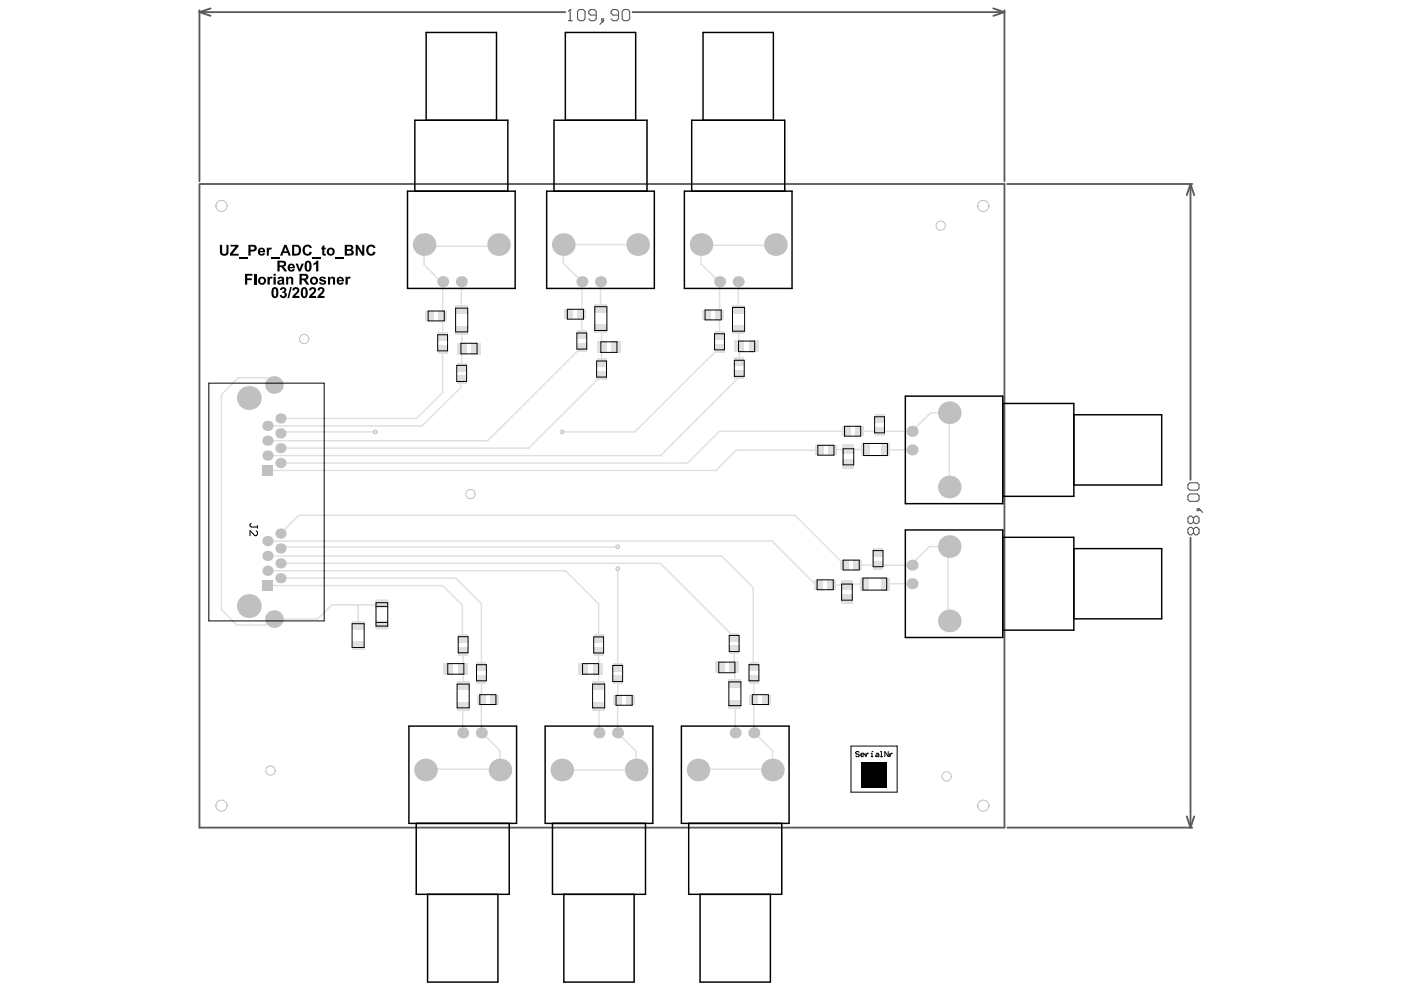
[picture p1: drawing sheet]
<svg xmlns="http://www.w3.org/2000/svg" width="297mm" height="210mm" viewBox="0 0 297 210" stroke-linecap="round" stroke-linejoin="round" font-family="sans-serif">
<g fill="none" stroke="#5a5a5a" stroke-width=".39">
<path d="M42.2 2.6l2.4 .8M42.2 2.6h77.4M42.2 2.2v36.1M44.6 1.8l-2.4 .8M133.8 2.6h78.7M210.1 1.8l2.4 .8M212.5 2.6l-2.4 .8M212.5 2.2v36.1M213.1 38.9h39.2M251.9 38.9l.8 2.4M251.9 38.9l-.8 2.4M251.9 38.9v62.6"/>
<path d="M251.9 113.8v61.3M213.1 175.1h39.2M251.1 172.8l.8 2.3M252.7 172.8l-.8 2.3"/>
</g>
<g fill="none" stroke="#5a5a5a" stroke-width=".24">
<path d="M120.2 4.4h.8M120.6 2h.1M120.6 2v2.4M120.6 2l-.4 .4M122.2 2.4l.4-.4h.8l.4 .4v1.6l-.4 .4h-.8l-.4-.4zM126.1 3.2h-1.1l-.4-.4v-.4l.4-.4h.7l.4 .4v1.6l-.4 .4h-.7l-.4-.4M127.3 4h.4v.4h-.4zM127.7 4.4l-.8 .8M130.9 3.2h-1.2l-.4-.4v-.4l.4-.4h.8l.4 .4v1.6l-.4 .4h-.8l-.4-.4M131.6 2.4l.4-.4h.8l.4 .4v1.6l-.4 .4h-.8l-.4-.4zM251.3 102.5l.4-.3h1.6l.4 .3v.8l-.4 .4h-1.6l-.4-.4zM251.3 104.9l.4-.4h1.6l.4 .4v.8l-.4 .4h-1.6l-.4-.4z"/>
<path d="M252.5 112l-.4-.4h-.4l-.4 .4v.8l.4 .4h.4l.4-.4M252.5 109.6l-.4-.4h-.4l-.4 .4v.8l.4 .4h.4l.4-.4M252.5 112l.4-.4h.4l.4 .4v.8l-.4 .4h-.4l-.4-.4M252.5 109.6l.4-.4h.4l.4 .4v.8l-.4 .4h-.4l-.4-.4M252.5 109.6v.8M252.5 112v.8M253.3 107.7h.4v.3h-.4zM253.7 107.7l.8 .7"/>
</g>
<circle cx="98" cy="141.5" r=".16" fill="#e0e0e0"/>
<path d="M98 137.8v7.3" fill="none" stroke="#e0e0e0" stroke-width=".31"/>
<circle cx="98" cy="141.5" r=".16" fill="#e0e0e0"/>
<path d="M59.3 119.2h80.4l14.7 14.7v.2l.9 .7M126.7 137.8v3.6l-.2 .1 .2 .2v3.4M155.3 137.5l.2 7.1M98 149.4l-.1 5.5M126.7 149.4v5.7M155.5 149v5.9" fill="none" stroke="#e0e0e0" stroke-width=".31"/>
<circle cx="175.9" cy="123.7" r=".16" fill="#e0e0e0"/>
<g fill="none" stroke="#e0e0e0" stroke-width=".31">
<path d="M97.6 60l.1 5.6M127 59.6l.1 5.6M156.2 59.8l.1 5.6M97.7 69.9v7.8M127.1 69.6l.2 .1v7M127.3 79.4h-.2l-15.2 15.4h-52.6M156.3 69.7l.1 6.9M58 81.5l-1.6-1.6h-6l-3.6 3.6v45.5l3.3 3.3h6.1l1.3-1.3h9.7M97.7 80.4l-.2 .2v1.4l-8.1 8.1h-32.8M183.1 95.1h-6.9l-.1 .2M187.4 95.1l5.6 .1M163.3 114.5l9.6 9.6"/>
<path d="M182.9 123.6l-7 .1M192.7 123.5l-5.5 .1"/>
</g>
<circle cx="123.1" cy="66.5" r=".16" fill="#e0e0e0"/>
<g fill="none" stroke="#e0e0e0" stroke-width=".31">
<path d="M134.9 51.7h-15.7v4l3.9 3.9v11.2M93.6 73.9v9.1l-5.5 5.5h-28.8M123.1 73.5h-.2l-19.7 19.8h-46.6M152.2 73.7h-.1l-17.8 17.7h-15.4M156.3 79.9l-16.5 16.5h-83.2M79.4 91.4h-19.8l-.3 .3M172.8 95.3h-17l-4.3 4.2h-94.9M179 91.2h-26.8l-6.7 6.8h-86.2M181.7 91.2h4.4M56.6 117.6h96l6.8 6.8v16.4l.1 .2M56.6 114.5h106.7M59.3 112.9l3.9-3.9h105l10.5 10.6"/>
<path d="M130.7 115.7l-71.1 .1-.3 .3M200.5 115.7v15.7M56.6 123.9h37.1l4.1 4.2v6.6M56.6 120.8h63.1l7 7v7.3M59.3 122.3h37.1l5.5 5.5v13.2M130.7 120.3v20.9"/>
</g>
<circle cx="181.7" cy="91.2" r=".16" fill="#e0e0e0"/>
<path d="M196.9 87.3l-3.9 4-6.9-.1M185.8 119.6h.1" fill="none" stroke="#e0e0e0" stroke-width=".31"/>
<circle cx="181.4" cy="119.6" r=".16" fill="#e0e0e0"/>
<path d="M200.5 115.7h-3.9l-3.9 3.9h-11.3M101.9 148l-.1 6.9 4 3.9v4h-15.8" fill="none" stroke="#e0e0e0" stroke-width=".31"/>
<circle cx="101.9" cy="143.7" r=".16" fill="#e0e0e0"/>
<path d="M101.9 143.7v4.3M130.7 148.2v6.9l3.9 3.9v3.9h-15.7" fill="none" stroke="#e0e0e0" stroke-width=".31"/>
<circle cx="130.7" cy="143.9" r=".16" fill="#e0e0e0"/>
<path d="M130.7 143.9v4.3M159.5 148v6.9l3.9 3.9v4h-15.7" fill="none" stroke="#e0e0e0" stroke-width=".31"/>
<circle cx="159.5" cy="143.7" r=".16" fill="#e0e0e0"/>
<path d="M164.1 51.9h-15.8v3.9l3.9 4v6.8M152.2 66.6h.1M196.9 87.3h3.9v15.8M159.5 143.7v4.3" fill="none" stroke="#e0e0e0" stroke-width=".31"/>
<circle cx="152.2" cy="71" r=".16" fill="#e0e0e0"/>
<path d="M93.7 60l-.1 11.2M93.7 66.8l-.1 .1M152.2 66.6v4.4M75.9 128l-.1 .1v4.2M80.8 127.8h-.5l-.2 .2h-9.9l-3 3" fill="none" stroke="#e0e0e0" stroke-width=".31"/>
<circle cx="93.6" cy="71.2" r=".16" fill="#e0e0e0"/>
<path d="M105.5 52.1h-15.8v3.9l4 4" fill="none" stroke="#e0e0e0" stroke-width=".31"/>
<g fill="none" stroke="#c0c0c0" stroke-width=".21">
<circle cx="199" cy="47.8" r=".98"/>
<circle cx="64.4" cy="71.7" r=".98"/>
<circle cx="79.4" cy="91.4" r=".39"/>
<circle cx="118.9" cy="91.4" r=".39"/>
<circle cx="99.5" cy="104.6" r=".98"/>
<circle cx="130.7" cy="115.7" r=".39"/>
<circle cx="130.7" cy="120.3" r=".39"/>
<circle cx="57.2" cy="163" r=".98"/>
<circle cx="200.3" cy="164.3" r=".98"/>
</g>
<g fill="#c0c0c0">
<circle cx="56.6" cy="114.5" r="1.09"/>
<circle cx="59.3" cy="112.9" r="1.09"/>
<circle cx="59.3" cy="98" r="1.09"/>
<circle cx="56.6" cy="96.4" r="1.09"/>
<circle cx="59.3" cy="94.8" r="1.09"/>
<circle cx="56.6" cy="93.3" r="1.09"/>
<circle cx="59.3" cy="91.7" r="1.09"/>
<circle cx="56.6" cy="90.1" r="1.09"/>
<circle cx="59.3" cy="88.5" r="1.09"/>
<circle cx="52.6" cy="84.2" r="2.52"/>
<circle cx="58" cy="81.5" r="1.86"/>
</g>
<path d="M55.5 98.5h2.2v2.1h-2.2z" fill-rule="evenodd" fill="#c0c0c0"/>
<path d="M45.7 43.6h.1M45.7 43.6a1.18 1.18 0 0 0 1.1 1.2 1.18 1.18 0 0 0 1.2-1.2M45.7 43.6a1.18 1.18 0 0 1 1.1-1.2 1.18 1.18 0 0 1 1.2 1.2M48 43.6h.1M206.8 43.6h.1M206.8 43.6a1.18 1.18 0 0 0 1.2 1.2 1.18 1.18 0 0 0 1.2-1.2M206.8 43.6a1.18 1.18 0 0 1 1.2-1.2 1.18 1.18 0 0 1 1.2 1.2M209.2 43.6h.1" fill="none" stroke="#c0c0c0" stroke-width=".21"/>
<g fill="#c0c0c0">
<circle cx="200.8" cy="103.1" r="2.4"/>
<circle cx="193" cy="91.3" r="1.17"/>
<circle cx="200.8" cy="87.3" r="2.4"/>
<circle cx="193" cy="95.2" r="1.17"/>
<circle cx="200.8" cy="115.7" r="2.4"/>
<circle cx="193" cy="123.5" r="1.17"/>
<circle cx="193" cy="119.6" r="1.17"/>
<circle cx="105.5" cy="51.7" r="2.4"/>
<circle cx="200.8" cy="131.4" r="2.4"/>
<circle cx="134.9" cy="51.7" r="2.4"/>
<circle cx="123.1" cy="59.6" r="1.17"/>
<circle cx="119.2" cy="51.7" r="2.4"/>
<circle cx="127" cy="59.6" r="1.17"/>
<circle cx="148.3" cy="51.7" r="2.4"/>
<circle cx="164.1" cy="51.7" r="2.4"/>
<circle cx="152.2" cy="59.6" r="1.17"/>
<circle cx="156.2" cy="59.6" r="1.17"/>
</g>
<path d="M45.7 170.5h.1M45.7 170.5a1.18 1.18 0 0 0 1.1 1.2 1.18 1.18 0 0 0 1.2-1.2M45.7 170.5a1.18 1.18 0 0 1 1.1-1.2 1.18 1.18 0 0 1 1.2 1.2M48 170.5h.1" fill="none" stroke="#c0c0c0" stroke-width=".21"/>
<g fill="#c0c0c0">
<circle cx="59.3" cy="116.1" r="1.09"/>
<circle cx="59.3" cy="119.2" r="1.09"/>
<circle cx="56.6" cy="117.6" r="1.09"/>
<circle cx="58" cy="131" r="1.86"/>
<circle cx="52.6" cy="128.2" r="2.52"/>
<circle cx="59.3" cy="122.3" r="1.09"/>
<circle cx="56.6" cy="120.8" r="1.09"/>
</g>
<path d="M55.5 122.8h2.2v2.2h-2.2z" fill-rule="evenodd" fill="#c0c0c0"/>
<path d="M206.8 170.5h.1M206.8 170.5a1.18 1.18 0 0 0 1.2 1.2 1.18 1.18 0 0 0 1.2-1.2M206.8 170.5a1.18 1.18 0 0 1 1.2-1.2 1.18 1.18 0 0 1 1.2 1.2M209.2 170.5h.1" fill="none" stroke="#c0c0c0" stroke-width=".21"/>
<g fill="#c0c0c0">
<circle cx="90" cy="162.9" r="2.4"/>
<circle cx="118.9" cy="162.9" r="2.4"/>
<circle cx="147.7" cy="162.9" r="2.4"/>
<circle cx="163.4" cy="162.9" r="2.4"/>
<circle cx="155.5" cy="155.1" r="1.17"/>
<circle cx="159.5" cy="155.1" r="1.17"/>
<circle cx="126.7" cy="155.1" r="1.17"/>
<circle cx="130.7" cy="155.1" r="1.17"/>
<circle cx="134.6" cy="162.9" r="2.4"/>
<circle cx="89.7" cy="51.7" r="2.4"/>
<circle cx="93.7" cy="59.6" r="1.17"/>
<circle cx="97.6" cy="59.6" r="1.17"/>
<circle cx="97.9" cy="155.1" r="1.17"/>
<circle cx="105.8" cy="162.9" r="2.4"/>
<circle cx="101.8" cy="155.1" r="1.17"/>
</g>
<g fill="#e0e0e0">
<path d="M122 69.9h2.1v1.8h-2.1z" fill-rule="evenodd"/>
<path d="M122 72.6h2.1v1.8h-2.1z" fill-rule="evenodd"/>
<path d="M184.7 116h2.1v1.7h-2.1z" fill-rule="evenodd"/>
<path d="M184.7 118.7h2.1v1.8h-2.1z" fill-rule="evenodd"/>
<path d="M180.5 118.5h1.8v2.1h-1.8z" fill-rule="evenodd"/>
<path d="M177.8 118.5h1.8v2.1h-1.8z" fill-rule="evenodd"/>
<path d="M182 122.3h1.8v2.6h-1.8z" fill-rule="evenodd"/>
<path d="M186.3 122.3h1.9v2.6h-1.9z" fill-rule="evenodd"/>
<path d="M175 122.7h1.8v2.1h-1.8z" fill-rule="evenodd"/>
<path d="M172.3 122.7h1.8v2.1h-1.8z" fill-rule="evenodd"/>
<path d="M178 122.7h2.4v2.1h-2.4z" fill-rule="evenodd"/>
<path d="M178 125.8h2.4v2.1h-2.4z" fill-rule="evenodd"/>
<path d="M92.6 73h2.1v1.8h-2.1z" fill-rule="evenodd"/>
<path d="M92.6 70.3h2.1v1.8h-2.1z" fill-rule="evenodd"/>
<path d="M74.5 135.7h2.5v1.9h-2.5z" fill-rule="evenodd"/>
<path d="M74.5 131.4h2.5v1.9h-2.5z" fill-rule="evenodd"/>
<path d="M96.7 144.2h2.6v1.8h-2.6z" fill-rule="evenodd"/>
<path d="M96.7 148.5h2.6v1.9h-2.6z" fill-rule="evenodd"/>
<path d="M125.4 144.2h2.5v1.8h-2.5z" fill-rule="evenodd"/>
<path d="M125.4 148.5h2.5v1.9h-2.5z" fill-rule="evenodd"/>
<path d="M154.2 143.7h2.6v1.9h-2.6z" fill-rule="evenodd"/>
<path d="M154.2 148h2.6v1.9h-2.6z" fill-rule="evenodd"/>
<path d="M182.1 93.8h1.9v2.6h-1.9z" fill-rule="evenodd"/>
<path d="M186.5 93.8h1.8v2.6h-1.8z" fill-rule="evenodd"/>
<path d="M155 68.8h2.5v1.9h-2.5z" fill-rule="evenodd"/>
<path d="M155 64.5h2.5v1.8h-2.5z" fill-rule="evenodd"/>
<path d="M125.8 68.6h2.6v1.9h-2.6z" fill-rule="evenodd"/>
<path d="M125.8 64.3h2.6v1.9h-2.6z" fill-rule="evenodd"/>
<path d="M96.4 69h2.6v1.8h-2.6z" fill-rule="evenodd"/>
<path d="M96.4 64.6h2.6v1.9h-2.6z" fill-rule="evenodd"/>
<path d="M79.4 127.1l.3-.3h2.2l.3 .3v1.3l-.3 .3h-2.2l-.3-.3z" fill-rule="evenodd"/>
<path d="M79.4 131.6l.3-.3h2.2l.3 .3v1.3l-.3 .3h-2.2l-.3-.3z" fill-rule="evenodd"/>
<path d="M96.9 140.3h2.1v2.4h-2.1z" fill-rule="evenodd"/>
<path d="M93.8 140.3h2.1v2.4h-2.1z" fill-rule="evenodd"/>
<path d="M96.9 134.2h2.1v1.8h-2.1z" fill-rule="evenodd"/>
<path d="M96.9 136.9h2.1v1.8h-2.1z" fill-rule="evenodd"/>
<path d="M103.7 147h1.8v2.1h-1.8z" fill-rule="evenodd"/>
<path d="M101 147h1.7v2.1h-1.7z" fill-rule="evenodd"/>
<path d="M125.5 140.3h2v2.4h-2z" fill-rule="evenodd"/>
<path d="M122.4 140.3h2v2.4h-2z" fill-rule="evenodd"/>
<path d="M125.6 134.2h2.1v1.8h-2.1z" fill-rule="evenodd"/>
<path d="M125.6 136.9h2.1v1.8h-2.1z" fill-rule="evenodd"/>
<path d="M132.5 147.1h1.8v2.1h-1.8z" fill-rule="evenodd"/>
<path d="M129.8 147.1h1.8v2.1h-1.8z" fill-rule="evenodd"/>
<path d="M154.3 140h2.1v2.4h-2.1z" fill-rule="evenodd"/>
<path d="M151.2 140h2.1v2.4h-2.1z" fill-rule="evenodd"/>
<path d="M154.3 133.9h2.1v1.8h-2.1z" fill-rule="evenodd"/>
<path d="M154.3 136.6h2.1v1.8h-2.1z" fill-rule="evenodd"/>
<path d="M161.3 147h1.8v2.1h-1.8z" fill-rule="evenodd"/>
<path d="M158.6 147h1.8v2.1h-1.8z" fill-rule="evenodd"/>
<path d="M178.3 94.1h2.4v2.1h-2.4z" fill-rule="evenodd"/>
<path d="M178.3 97.2h2.4v2.1h-2.4z" fill-rule="evenodd"/>
<path d="M172.5 94.2h1.8v2.1h-1.8z" fill-rule="evenodd"/>
<path d="M175.2 94.2h1.8v2.1h-1.8z" fill-rule="evenodd"/>
<path d="M185 87.6h2.1v1.8h-2.1z" fill-rule="evenodd"/>
<path d="M185 90.4h2.1v1.7h-2.1z" fill-rule="evenodd"/>
<path d="M155.4 72.1h2.1v2.4h-2.1z" fill-rule="evenodd"/>
<path d="M158.5 72.1h2.1v2.4h-2.1z" fill-rule="evenodd"/>
<path d="M155.4 78.4h2.1v1.8h-2.1z" fill-rule="evenodd"/>
<path d="M155.4 75.7h2.1v1.8h-2.1z" fill-rule="evenodd"/>
<path d="M148.6 65.6h1.8v2.1h-1.8z" fill-rule="evenodd"/>
<path d="M151.3 65.6h1.8v2.1h-1.8z" fill-rule="evenodd"/>
<path d="M126.2 72.2h2.1v2.4h-2.1z" fill-rule="evenodd"/>
<path d="M129.3 72.2h2.1v2.4h-2.1z" fill-rule="evenodd"/>
<path d="M126.2 78.6h2.1v1.7h-2.1z" fill-rule="evenodd"/>
<path d="M126.2 75.8h2.1v1.8h-2.1z" fill-rule="evenodd"/>
<path d="M119.5 65.4h1.8v2.1h-1.8z" fill-rule="evenodd"/>
<path d="M122.2 65.4h1.8v2.1h-1.8z" fill-rule="evenodd"/>
<path d="M90 65.8h1.8v2.1h-1.8z" fill-rule="evenodd"/>
<path d="M92.8 65.8h1.7v2.1h-1.7z" fill-rule="evenodd"/>
<path d="M96.6 79.5h2.1v1.8h-2.1z" fill-rule="evenodd"/>
<path d="M96.6 76.8h2.1v1.8h-2.1z" fill-rule="evenodd"/>
<path d="M96.6 72.6h2.1v2.4h-2.1z" fill-rule="evenodd"/>
<path d="M99.7 72.6h2.1v2.4h-2.1z" fill-rule="evenodd"/>
<path d="M178.1 90.2h1.8v2.1h-1.8z" fill-rule="evenodd"/>
<path d="M180.9 90.2h1.7v2.1h-1.7z" fill-rule="evenodd"/>
<path d="M151.2 72.8h2.1v1.8h-2.1z" fill-rule="evenodd"/>
<path d="M151.2 70.1h2.1v1.8h-2.1z" fill-rule="evenodd"/>
<path d="M100.8 140.1h2.1v1.8h-2.1z" fill-rule="evenodd"/>
<path d="M100.8 142.8h2.1v1.8h-2.1z" fill-rule="evenodd"/>
<path d="M129.6 140.3h2.1v1.7h-2.1z" fill-rule="evenodd"/>
<path d="M129.6 143h2.1v1.7h-2.1z" fill-rule="evenodd"/>
<path d="M158.5 140.1h2.1v1.8h-2.1z" fill-rule="evenodd"/>
<path d="M158.5 142.8h2.1v1.8h-2.1z" fill-rule="evenodd"/>
</g>
<g fill="#e0e0e0">
<path d="M79.4 127.1h.3zM79.4 127l.3-.2v.3h-.3z"/>
<path d="M79.7 128.4v.3zM79.4 128.4h.3v.3z"/>
<path d="M81.9 128.4h.3zM81.9 128.4h.3l-.3 .3z"/>
<path d="M81.9 126.8v.3zM81.9 126.8l.3 .3h-.3z"/>
<path d="M79.4 131.6h.3zM79.4 131.5l.3-.2v.3h-.3z"/>
<path d="M79.7 132.9v.3zM79.4 132.9h.3v.3z"/>
<path d="M81.9 132.9h.3zM81.9 132.9h.3l-.3 .3z"/>
<path d="M81.9 131.3v.3zM81.9 131.3l.3 .3h-.3z"/>
</g>
<path d="M42.2 38.9v136.2h170.3v-136.2h-170.1" fill="none" stroke="#5a5a5a" stroke-width=".39"/>
<g fill="#000">
<path d="M46.5 51.8h.5v1.6a.48 .48 0 0 0 .6 .3 .48 .48 0 0 0 .3-.6v-1.3h.4v1.7l-.1 .4-.8 .2-.7-.2-.2-.6zM48.8 51.8h1.7v.4l-1.3 1.5h1.3v.4h-1.8v-.4l1.1-1.5h-1zM50.5 54.4h1.9v.3h-1.9zM51.8 57.9h1.6v.4h-1.1v.6h1v.4h-1v.9h-.5zM56.4 52.4h.4v.2l.3-.2h.3v.4a.41 .41 0 0 0-.5 .1 .41 .41 0 0 0 0 .5v.7h-.5zM56.6 58.6h.4l.1 .2a.39 .39 0 0 1 .6-.2l-.2 .4a.46 .46 0 0 0-.5 .2 .46 .46 0 0 0 .1 .5v.5h-.5zM57.4 54.4h1.9v.3h-1.9zM60.5 58.6h.4v.2l.5-.3 .6 .2v1.5h-.4v-1a.35 .35 0 0 0-.5-.3 .35 .35 0 0 0-.1 .5v.8h-.5zM62.5 55.8h.5l.4 1.1 .4-1.1h.5l-.7 1.6h-.4zM64.2 52.1l.5-.3h.8l.5 .5-.5 .2a.6 .6 0 0 0-.8-.2 .6 .6 0 0 0-.2 .8 .51 .51 0 0 0 .5 .6 .51 .51 0 0 0 .5-.5l.5 .2-.5 .7h-.7l-.5-.3-.3-.7zM66.3 55.7l.7-.5h.3v2.2h-.4v-1.6l-.6 .3zM66.1 54.4h1.8v.3h-1.8z"/>
<path d="M67.6 58.8l.5-.2a.66 .66 0 0 1 .9 .4h-.5l-.1-.1a.21 .21 0 0 0-.3-.1 .21 .21 0 0 0 0 .3l.4 .1a.49 .49 0 0 1 .5 .4 .49 .49 0 0 1-.2 .5l-.9 .1-.4-.4 .4-.1 .3 .2a.24 .24 0 0 0 .3 0 .24 .24 0 0 0 0-.3 .24 .24 0 0 0-.3 0h-.1a.51 .51 0 0 1-.5-.3 .51 .51 0 0 1 0-.5zM68.2 52.1l.4-.3v.6h.3v.4h-.3v.9h.3l.1 .4h-.5l-.3-.2v-1.1h-.2zM69.4 58.6h.4v.2l.5-.3 .5 .2 .1 1.5h-.4v-.8a.35 .35 0 0 0-.4-.5 .35 .35 0 0 0-.3 .5v.8h-.4zM70.9 54.4h1.8v.3h-1.8zM73.1 58.6h.4l.1 .2a.39 .39 0 0 1 .6-.2l-.2 .4a.46 .46 0 0 0-.5 .2 .46 .46 0 0 0 .1 .5v.5h-.5zM75.3 51.8h.4l.9 1.5v-1.5h.5v2.3h-.5l-.9-1.5v1.5h-.4zM77.7 52.1l.4-.3 .5-.1 .5 .2 .4 .5-.5 .1-.3-.3h-.4l-.3 .4v.5a.52 .52 0 0 0 .4 .6 .52 .52 0 0 0 .6-.5l.5 .2-.4 .6-.6 .1-.5-.1a1.34 1.34 0 0 1-.3-1.9zM59.3 61l.6-.3 .6 .3 .1 .2v.3l-.3 .3 .4 .3-.1 .6-.3 .3-.5 .1-.4-.2-.2-.5 .4 .1a.35 .35 0 0 0 .5 .1 .35 .35 0 0 0 .1-.5 .35 .35 0 0 0-.4-.1v-.4a.28 .28 0 0 0 .4-.2 .28 .28 0 0 0-.3-.3 .28 .28 0 0 0-.3 .3h-.4zM61.4 60.7h.3l-.5 2.4h-.4zM62.1 60.9l.7-.1a.78 .78 0 0 1 .5 .7 .78 .78 0 0 1-.5 .8l-.3 .3h.8v.5h-1.5l.2-.5 .8-.9a.33 .33 0 0 0-.1-.6 .33 .33 0 0 0-.4 .4l-.5-.1zM65.5 61l.3-.2h.5a.8 .8 0 0 1 .6 .8 .8 .8 0 0 1-.6 .7l-.3 .3h.9v.5h-1.6l.2-.5 .9-1a.31 .31 0 0 0-.2-.5 .31 .31 0 0 0-.3 .4l-.5-.1zM67.3 61l.2-.2h.6a.8 .8 0 0 1 .5 .8 .8 .8 0 0 1-.5 .7l-.3 .3h.8v.5h-1.5l.2-.5 .8-1a.31 .31 0 0 0-.1-.5 .31 .31 0 0 0-.4 .4l-.4-.1z"/>
<path d="M182.2 161.2h5.4v5.4h-5.4z"/>
<path d="M53 52.2v.6h.7l.1-.2a.37 .37 0 0 0-.4-.4zM52.5 51.8h1.3a.72 .72 0 0 1 .5 .9 .72 .72 0 0 1-.8 .5h-.5v.9h-.5z"/>
<path d="M55.1 52.9l-.1 .2h.7a.33 .33 0 0 0-.2-.3 .33 .33 0 0 0-.4 .1zM54.8 52.6l.3-.2h.4l.5 .3 .1 .3v.4h-1.1a.32 .32 0 0 0 .3 .4 .32 .32 0 0 0 .4-.3l.4 .1-.1 .1a.84 .84 0 0 1-1.2 .2 .84 .84 0 0 1 0-1.3z"/>
<path d="M55 59.3a.46 .46 0 0 0 .9 0 .46 .46 0 0 0-.9 0zM54.6 59.4a.87 .87 0 0 1 1.7 0 .87 .87 0 0 1-1.7 0z"/>
<path d="M57.9 57.9h.4v.4h-.4zM57.9 58.6h.4v1.6h-.4z"/>
<path d="M59.2 55.5v.6h.5a.3 .3 0 0 0 .4-.3 .3 .3 0 0 0-.4-.3zM58.7 55.2h1.2a.63 .63 0 0 1 .6 .6 .63 .63 0 0 1-.6 .6l.8 1h-.5l-.8-.9h-.2v.9h-.5z"/>
<path d="M59.1 59.7a.31 .31 0 0 0 .4 .2 .31 .31 0 0 0 .1-.5zM58.8 58.8l.6-.3a.57 .57 0 0 1 .7 .7l.1 1h-.4l-.1-.1-.3 .2a.52 .52 0 0 1-.7-.5 .52 .52 0 0 1 .6-.5v-.1a.23 .23 0 0 0 .3-.1 .23 .23 0 0 0-.2-.3 .23 .23 0 0 0-.2 .2l-.1 .1-.4-.1z"/>
<path d="M60.4 52.3l-.3 .9h.6zM60.1 51.8h.5l.9 2.3h-.4l-.2-.6h-1l-.1 .6h-.6z"/>
<path d="M61.4 56.3l-.1 .2h.7a.33 .33 0 0 0-.2-.4 .33 .33 0 0 0-.4 .2zM61.1 56l.3-.2h.4l.4 .2 .2 .4v.4h-1.1a.34 .34 0 0 0 .2 .4 .34 .34 0 0 0 .5-.3l.3 .1a.84 .84 0 0 1-1.2 .3 .84 .84 0 0 1 0-1.3z"/>
<path d="M62.2 52.2v1.5h.6a.79 .79 0 0 0 .4-.9 .79 .79 0 0 0-.7-.6zM61.8 51.8h1.2l.4 .2 .3 .6-.1 .7a.88 .88 0 0 1-.9 .8h-.9z"/>
<path d="M63.8 58.3v.6h.5a.33 .33 0 0 0 .5-.2 .33 .33 0 0 0-.4-.4zM63.4 57.9l1.4 .1 .4 .3a.64 .64 0 0 1-.6 .9l.3 .2 .5 .8h-.5l-.8-.9h-.3v.9h-.4z"/>
<path d="M65 55.6l-.1 1.2a.25 .25 0 0 0 .3 .3 .25 .25 0 0 0 .2-.3v-1.1l-.2-.2zM64.7 55.4l.6-.2 .5 .3 .1 1-.1 .6-.3 .3-.5 .1-.4-.3-.2-1.1z"/>
<path d="M66 59.4a.47 .47 0 0 0 .9 0 .47 .47 0 0 0-.9 0zM65.6 59.4a.87 .87 0 0 1 1.7 0 .87 .87 0 0 1-1.7 0z"/>
<path d="M69.5 53.2a.5 .5 0 0 0 1 0 .5 .5 0 0 0-1 0zM69.1 53.3a.86 .86 0 0 1 1.7 0 .86 .86 0 0 1-1.7 0z"/>
<path d="M71.8 59l-.1 .3h.6a.36 .36 0 0 0-.1-.4 .36 .36 0 0 0-.4 .1zM71.4 58.8l.7-.3 .4 .2 .2 .3 .1 .5h-1.1a.33 .33 0 0 0 .2 .4 .33 .33 0 0 0 .4-.2l.4 .1-.5 .5h-.4l-.4-.3-.2-.8z"/>
<path d="M73.4 52.2v.5h.4a.31 .31 0 0 0 .5-.2 .31 .31 0 0 0-.4-.3zM73.4 53.1v.6h.6a.34 .34 0 0 0 .4-.4 .34 .34 0 0 0-.5-.2zM72.9 51.8l1.7 .1 .1 .6-.3 .4 .3 .1a.68 .68 0 0 1 0 .8 .68 .68 0 0 1-.8 .3h-1z"/>
<path d="M58 61.1l-.1 .7v.7a.25 .25 0 0 0 .4 .2 .25 .25 0 0 0 .1-.3v-1l-.1-.3zM57.6 61l.3-.2h.5l.3 .2 .1 .3v1.3l-.2 .3-.3 .2-.5-.1-.3-.5-.1-.9z"/>
<path d="M64.2 61.2l-.1 .4 .1 1a.23 .23 0 0 0 .3 .1 .23 .23 0 0 0 .1-.3v-1a.24 .24 0 0 0-.1-.3 .24 .24 0 0 0-.3 .1zM63.8 61l.4-.2h.4l.3 .2 .2 .4-.1 1.2-.2 .3-.3 .2-.5-.1-.3-.5-.1-.9z"/>
</g>
<g fill="none" stroke="#000" stroke-width=".31">
<path d="M90.2 25.4v-18.5h14.8v18.5M119.6 25.4v-18.5h14.9v18.5M148.7 25.4v-18.5h14.9v18.5M86.2 40.4h22.8v20.6h-22.8zM87.8 40.4v-15h19.6v15M115.7 40.4h22.7v20.6h-22.7zM117.2 40.4v-15h19.7v15M144.8 40.4h22.8v20.6h-22.8zM146.3 40.4v-15h19.7v15M191.5 83.8h20.7v22.8h-20.7zM212.2 85.4h15v19.6h-15M227.2 87.8h18.6v14.8h-18.6"/>
<path d="M191.5 112.1h20.7v22.8h-20.7zM212.2 113.7h15v19.6h-15M227.2 116.1h18.6v14.8h-18.6M86.5 153.6h22.8v20.6h-22.8zM115.3 153.6h22.8v20.6h-22.8zM144.2 153.6h22.7v20.6h-22.7zM88.1 174.2v15h19.6v-15M116.9 174.2v15h19.7v-15M145.7 174.2v15h19.7v-15M90.5 189.2v18.6h14.8v-18.6M119.3 189.2v18.6h14.9v-18.6M148.1 189.2v18.6h14.9v-18.6"/>
</g>
<g fill="none" stroke="#000" stroke-width=".21">
<path d="M90.6 65.8h3.4v2.1h-3.4zM92.6 70.8h2.1v3.4h-2.1zM96.4 65.2h2.6v5h-2.6zM96.6 77.3h2.1v3.4h-2.1zM97.5 72.6h3.4v2.3h-3.4zM120 65.4h3.4v2.1h-3.4zM122 70.5h2.1v3.4h-2.1zM125.8 64.9h2.6v5h-2.6zM126.2 76.4h2.1v3.4h-2.1zM127.1 72.3h3.4v2.3h-3.4zM149.2 65.6h3.4v2.1h-3.4zM151.2 70.6h2.1v3.4h-2.1z"/>
<path d="M155 65h2.5v5.1h-2.5zM155.4 76.2h2.1v3.4h-2.1zM156.3 72.2h3.4v2.2h-3.4zM44.2 81.1h24.4v50.3h-24.4zM173 94.2h3.4v2.1h-3.4zM178.4 95h2.2v3.4h-2.2zM178.7 90.2h3.4v2.1h-3.4zM182.7 93.8h5v2.6h-5zM185 88.2h2.1v3.4h-2.1zM53.2 110.7l-.3 .3v.3l.3 .2h1.3M54.2 112.3l.3 .3v.5l-.3 .3h-.3l-1-1.1v1.1M54.5 111.3v.5"/>
<path d="M178.4 118.5h3.4v2.1h-3.4zM184.7 116.5h2.1v3.4h-2.1zM74.5 132h2.5v5h-2.5zM79.6 127.5h2.4v5h-2.4zM79.6 128.3h2.4M79.6 131.7h2.4M96.9 134.7h2.1v3.4h-2.1zM125.6 134.8h2.1v3.4h-2.1zM154.3 134.5h2.1v3.4h-2.1zM172.9 122.7h3.4v2.1h-3.4zM178.1 123.6h2.2v3.4h-2.2zM182.6 122.3h5v2.6h-5z"/>
<path d="M94.7 140.4h3.4v2.3h-3.4zM96.7 144.7h2.6v5.1h-2.6zM100.8 140.6h2.1v3.5h-2.1zM101.5 147h3.4v2.1h-3.4zM123.2 140.4h3.5v2.3h-3.5zM125.4 144.7h2.5v5.1h-2.5zM129.6 140.8h2.1v3.4h-2.1zM130.3 147.1h3.4v2.1h-3.4zM152.1 140.1h3.4v2.3h-3.4zM154.2 144.3h2.6v5h-2.6zM158.5 140.6h2.1v3.5h-2.1zM159.2 147h3.4v2.1h-3.4z"/>
<path d="M180 157.9h9.8v9.7h-9.8zM181.8 159.2l-.2-.2h-.4l-.2 .4 .2 .2h.4l.2 .3-.2 .2h-.4l-.2-.2M182.1 159.7h.8l-.2-.3h-.4l-.2 .2v.3l.2 .2h.4M183.2 159.4v.7M183.8 159.4l-.6 .3M184.3 159.4h.2v.7M184.5 159h.1M185.4 159.4h.3l.2 .2v.5h-.5l-.2-.2 .2-.2h.5M186.3 159h.2v1.1M187.9 159v1.1l-.7-1.1v1.1M188.3 159.4v.7M188.8 159.4l-.5 .3"/>
<path d="M184.3 160.1h.4M186.3 160.1h.4"/>
</g>
<path d="M54 57.9v2.3" fill="none" stroke="#000" stroke-width=".43"/>
</svg>
